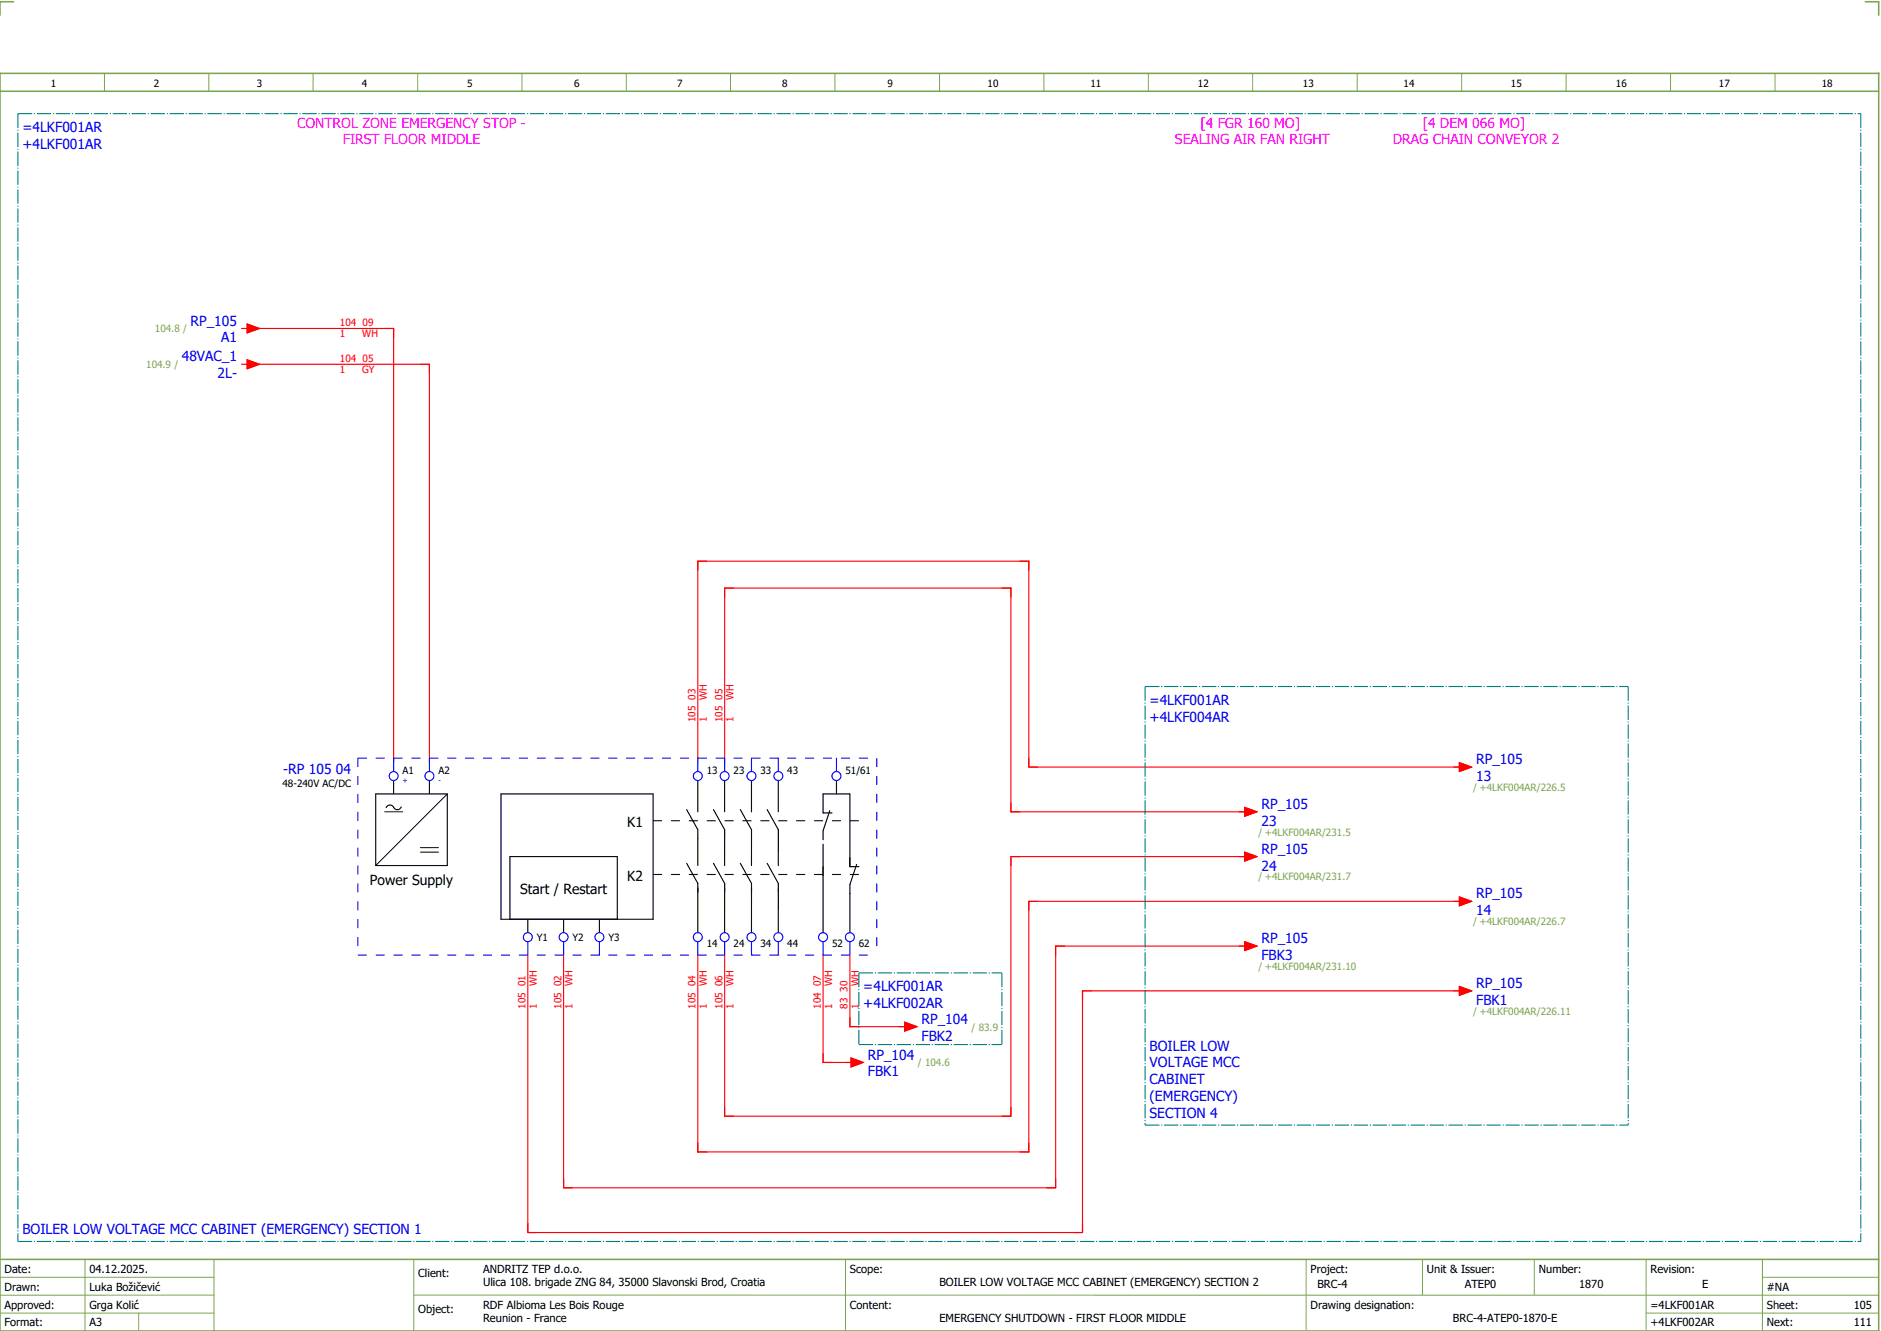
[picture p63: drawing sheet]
<svg xmlns="http://www.w3.org/2000/svg" width="421mm" height="297mm" viewBox="0 0 421 297" stroke-linecap="round" stroke-linejoin="round" font-family="sans-serif">
<defs><g id="words">
<g font-size="3.1" fill="#00f">
<text x="5" y="29.5">=4LKF001AR</text>
<text x="5" y="33.3">+4LKF001AR</text>
<text x="42.6" y="72.8">RP_105</text>
<text x="49.4" y="76.5">A1</text>
<text x="40.6" y="80.8">48VAC_1</text>
<text x="48.6" y="84.5">2L-</text>
<text x="257" y="157.5">=4LKF001AR</text>
<text x="257" y="161.3">+4LKF004AR</text>
<text x="63.3" y="173">-RP 105 04</text>
<text x="330" y="170.8">RP_105</text>
<text x="330" y="174.5">13</text>
<text x="282" y="180.8">RP_105</text>
<text x="282" y="184.5">23</text>
<text x="282" y="190.8">RP_105</text>
<text x="282" y="194.5">24</text>
<text x="330" y="200.8">RP_105</text>
<text x="330" y="204.5">14</text>
<text x="282" y="210.8">RP_105</text>
<text x="282" y="214.5">FBK3</text>
<text x="193" y="221.5">=4LKF001AR</text>
<text x="330" y="220.8">RP_105</text>
<text x="193" y="225.3">+4LKF002AR</text>
<text x="330" y="224.5">FBK1</text>
<text x="206" y="228.8">RP_104</text>
<text x="206" y="232.5">FBK2</text>
<text x="194" y="236.8">RP_104</text>
<text x="257" y="234.8">BOILER LOW</text>
<text x="257" y="238.5">VOLTAGE MCC</text>
<text x="194" y="240.5">FBK1</text>
<text x="257" y="242.3">CABINET</text>
<text x="257" y="246">(EMERGENCY)</text>
<text x="257" y="249.8">SECTION 4</text>
<text x="5" y="275.8">BOILER LOW VOLTAGE MCC CABINET (EMERGENCY) SECTION 1</text>
</g>
<g font-size="3.1" fill="#f0f">
<text x="66.4" y="28.5">CONTROL ZONE EMERGENCY STOP -</text>
<text x="268.4" y="28.5">[4 FGR 160 MO]</text>
<text x="318.1" y="28.5">[4 DEM 066 MO]</text>
<text x="76.6" y="32.3">FIRST FLOOR MIDDLE</text>
<text x="262.7" y="32.3">SEALING AIR FAN RIGHT</text>
<text x="311.4" y="32.3">DRAG CHAIN CONVEYOR 2</text>
</g>
<g font-size="3.1">
<text x="140.2" y="184.8">K1</text>
<text x="82.7" y="197.8">Power Supply</text>
<text x="140.2" y="196.8">K2</text>
<text x="116.3" y="199.8">Start / Restart</text>
</g>
<g font-size="2.5">
<text x="1" y="284.4">Date:</text>
<text x="20" y="284.4">04.12.2025.</text>
<text x="93.5" y="285.4">Client:</text>
<text x="108" y="284.4">ANDRITZ TEP d.o.o.</text>
<text x="108" y="287.4">Ulica 108. brigade ZNG 84, 35000 Slavonski Brod, Croatia</text>
<text x="190" y="284.4">Scope:</text>
<text x="210" y="287.4">BOILER LOW VOLTAGE MCC CABINET (EMERGENCY) SECTION 2</text>
<text x="293" y="284.4">Project:</text>
<text x="294.5" y="287.9">BRC-4</text>
<text x="319" y="284.4">Unit &amp; Issuer:</text>
<text x="327.5" y="287.9">ATEP0</text>
<text x="344" y="284.4">Number:</text>
<text x="353" y="287.9">1870</text>
<text x="369" y="284.4">Revision:</text>
<text x="380.6" y="287.9">E</text>
<text x="1" y="288.4">Drawn:</text>
<text x="1" y="292.4">Approved:</text>
<text x="20" y="292.4">Grga Kolić</text>
<text x="20" y="288.4">Luka Božičević</text>
<text x="93.5" y="293.4">Object:</text>
<text x="108" y="292.4">RDF Albioma Les Bois Rouge</text>
<text x="190" y="292.4">Content:</text>
<text x="293" y="292.4">Drawing designation:</text>
<text x="369" y="292.4">=4LKF001AR</text>
<text x="395" y="292.4">Sheet:</text>
<text x="395" y="288.4">#NA</text>
<text x="414.4" y="292.4">105</text>
<text x="1" y="296.4">Format:</text>
<text x="20" y="296.4">A3</text>
<text x="108" y="295.4">Reunion - France</text>
<text x="210" y="295.4">EMERGENCY SHUTDOWN - FIRST FLOOR MIDDLE</text>
<text x="324.8" y="295.4">BRC-4-ATEP0-1870-E</text>
<text x="369" y="296.4">+4LKF002AR</text>
<text x="395" y="296.4">Next:</text>
<text x="414.4" y="296.4">111</text>
</g>
<g font-size="2.2">
<text x="11.4" y="19.4">1</text>
<text x="34.4" y="19.4">2</text>
<text x="57.4" y="19.4">3</text>
<text x="80.9" y="19.4">4</text>
<text x="104.4" y="19.4">5</text>
<text x="128.4" y="19.4">6</text>
<text x="151.4" y="19.4">7</text>
<text x="174.9" y="19.4">8</text>
<text x="198.4" y="19.4">9</text>
<text x="220.8" y="19.4">10</text>
<text x="243.8" y="19.4">11</text>
<text x="267.8" y="19.4">12</text>
<text x="291.3" y="19.4">13</text>
<text x="313.8" y="19.4">14</text>
<text x="337.8" y="19.4">15</text>
<text x="361.3" y="19.4">16</text>
<text x="384.3" y="19.4">17</text>
<text x="407.3" y="19.4">18</text>
<text x="90" y="172.9">A1</text>
<text x="98" y="172.9">A2</text>
<text x="158" y="172.9">13</text>
<text x="164" y="172.9">23</text>
<text x="170" y="172.9">33</text>
<text x="176" y="172.9">43</text>
<text x="189" y="172.9">51/61</text>
<text x="63.2" y="175.9">48-240V AC/DC</text>
<text x="120" y="210.3">Y1</text>
<text x="128" y="210.3">Y2</text>
<text x="136" y="210.3">Y3</text>
<text x="158" y="211.6">14</text>
<text x="164" y="211.6">24</text>
<text x="170" y="211.6">34</text>
<text x="176" y="211.6">44</text>
<text x="186" y="211.6">52</text>
<text x="192" y="211.6">62</text>
</g>
<g font-size="2.2" fill="#7ca552">
<text x="34.6" y="74.3">104.8 /</text>
<text x="32.7" y="82.3">104.9 /</text>
<text x="329.3" y="176.7">/ +4LKF004AR/226.5</text>
<text x="281.3" y="186.7">/ +4LKF004AR/231.5</text>
<text x="281.3" y="196.7">/ +4LKF004AR/231.7</text>
<text x="329.3" y="206.7">/ +4LKF004AR/226.7</text>
<text x="281.3" y="216.7">/ +4LKF004AR/231.10</text>
<text x="329.3" y="226.7">/ +4LKF004AR/226.11</text>
<text x="217.2" y="230.3">/ 83.9</text>
<text x="205.2" y="238.3">/ 104.6</text>
</g>
<g font-size="2.2" fill="#f00">
<text x="76" y="72.9">104 09</text>
<text x="76" y="75.4">1</text>
<text x="81" y="75.4">WH</text>
<text x="76" y="80.9">104 05</text>
<text x="76" y="83.4">1</text>
<text x="81" y="83.4">GY</text>
<text x="155.5" y="161.4" transform="rotate(-90 155.5 161.4)">105 03</text>
<text x="158" y="161.4" transform="rotate(-90 158 161.4)">1</text>
<text x="158" y="156.4" transform="rotate(-90 158 156.4)">WH</text>
<text x="161.5" y="161.4" transform="rotate(-90 161.5 161.4)">105 05</text>
<text x="164" y="161.4" transform="rotate(-90 164 161.4)">1</text>
<text x="164" y="156.4" transform="rotate(-90 164 156.4)">WH</text>
<text x="120" y="220.4" transform="rotate(-90 120 220.4)">WH</text>
<text x="128" y="220.4" transform="rotate(-90 128 220.4)">WH</text>
<text x="158" y="220.4" transform="rotate(-90 158 220.4)">WH</text>
<text x="164" y="220.4" transform="rotate(-90 164 220.4)">WH</text>
<text x="186" y="220.4" transform="rotate(-90 186 220.4)">WH</text>
<text x="192" y="220.4" transform="rotate(-90 192 220.4)">WH</text>
<text x="117.5" y="225.4" transform="rotate(-90 117.5 225.4)">105 01</text>
<text x="120" y="225.4" transform="rotate(-90 120 225.4)">1</text>
<text x="125.5" y="225.4" transform="rotate(-90 125.5 225.4)">105 02</text>
<text x="128" y="225.4" transform="rotate(-90 128 225.4)">1</text>
<text x="155.5" y="225.4" transform="rotate(-90 155.5 225.4)">105 04</text>
<text x="158" y="225.4" transform="rotate(-90 158 225.4)">1</text>
<text x="161.5" y="225.4" transform="rotate(-90 161.5 225.4)">105 06</text>
<text x="164" y="225.4" transform="rotate(-90 164 225.4)">1</text>
<text x="183.5" y="225.4" transform="rotate(-90 183.5 225.4)">104 07</text>
<text x="186" y="225.4" transform="rotate(-90 186 225.4)">1</text>
<text x="189.5" y="225.4" transform="rotate(-90 189.5 225.4)">83 30</text>
<text x="192" y="225.4" transform="rotate(-90 192 225.4)">1</text>
</g>
<g font-size="1.6" fill="#00f">
<text x="90" y="175">+</text>
<text x="98" y="175">-</text>
</g>
</g></defs>
<path d="M0 16.4h420v281h-420zM3 .4h-3v3M417 .4h3v3M0 20.4h420M0 281.4h420" fill="none" stroke="#7ca552" stroke-width=".35"/>
<g fill="none" stroke="#7ca552" stroke-width=".22">
<path d="M23.4 16.5v4M46.7 16.4v4M70 16.4v4M93.4 16.4v4M116.7 16.5v4M140 16.4v4M163.3 16.4v4M186.7 16.4v4M210 16.4v4M233.4 16.4v4M256.7 16.4v4M280 16.5v4"/>
<path d="M303.4 16.4v4M326.8 16.4v4M350.1 16.4v4M373.5 16.4v4M396.8 16.4v4M0 285.4h47.8M0 293.4h47.8M19 281.4v16M31 293.4v4M47.8 281.4v16M47.8 289.4h-47.8M92.5 281.4v16"/>
<path d="M92.5 289.4h327.5M189 281.4v16M292 281.4v15.8M318 281.4v8M343 281.4v8M368 281.4v15.8M368 293.4h52M394 285.4h26M394 281.4v15.8"/>
</g>
<g fill="none" stroke="#f00" stroke-width=".25">
<path d="M54 73.4h1.2M55.2 72.4l2.8 1-2.8 1zM56 73.4h32v97M54 81.4h1.2M55.2 80.4l2.8 1-2.8 1zM56 81.4h40v89M156 170.4v-45h74v46h97M162 170.4v-39h64v50h53M326.2 170.4l2.8 1-2.8 1zM278.2 180.4l2.8 1-2.8 1zM278.2 190.4l2.8 1-2.8 1zM279 191.4h-53v58h-64v-36"/>
<path d="M118 213.4v62h124v-54h85M184 213.4v24h7M190 213.4v16h13M278.2 210.4l2.8 1-2.8 1zM279 211.4h-43v54h-110v-52M326.2 200.4l2.8 1-2.8 1zM327 201.4h-97v56h-74v-44M190.2 236.4l2.8 1-2.8 1zM202.2 228.4l2.8 1-2.8 1zM326.2 220.4l2.8 1-2.8 1z"/>
</g>
<g fill="#f00" stroke="#f00" stroke-width=".22">
<path d="M278.2 210.4l2.8 1-2.8 1z"/>
<path d="M55.2 72.4l2.8 1-2.8 1z"/>
<path d="M55.2 80.4l2.8 1-2.8 1z"/>
<path d="M190.2 236.4l2.8 1-2.8 1z"/>
<path d="M202.2 228.4l2.8 1-2.8 1z"/>
<path d="M326.2 220.4l2.8 1-2.8 1z"/>
<path d="M278.2 180.4l2.8 1-2.8 1z"/>
<path d="M326.2 170.4l2.8 1-2.8 1z"/>
<path d="M278.2 190.4l2.8 1-2.8 1z"/>
<path d="M326.2 200.4l2.8 1-2.8 1z"/>
</g>
<g fill="none" stroke="#000" stroke-width=".25">
<path d="M84 177.4h16v16h-16zM88 174.4v3M96 174.4v3M112 177.4h34v28h-34zM156 174.4v7M162 174.4v7M168 174.4v7M174 174.4v7M187 174.4v3M86.3 180.5a.9 .9 0 0 1 .9-.6 .9 .9 0 0 1 .8 .6M89.7 180.3a.9 .9 0 0 1-.9 .6 .9 .9 0 0 1-.8-.6M153.5 180.9l2.5 4.5v8"/>
<path d="M153.5 192.9l2.5 4.5v11M159.5 180.9l2.5 4.5v8M159.5 192.9l2.5 4.5v11M165.5 180.9l2.5 4.5v8M165.5 192.9l2.5 4.5v11M171.5 180.9l2.5 4.5v8M171.5 192.9l2.5 4.5v11M184 188.6v19.8M185.5 181.1l-1.5 4.5v2M186 181.6h-2v-4.2h6v16.2h2M191.5 193.1l-1.5 4.5v10.8M114 205.4v-14h24v14"/>
<path d="M118 205.4v3M126 205.4v3M134 205.4v3"/>
</g>
<path d="M146 183.4h46M146 195.4h46" fill="none" stroke="#000" stroke-width=".25" stroke-dasharray="2 2" stroke-linecap="butt"/>
<path d="M100 177.4l-16 16M86 181.4h4M94 190.4h4M94 189.4h4" fill="none" stroke="#000" stroke-width=".22"/>
<path d="M80 169.4h116M80 169.4v44M196 169.4v44M80 213.4h116" fill="none" stroke="#00f" stroke-width=".25" stroke-dasharray="2 2" stroke-linecap="butt"/>
<g fill="none" stroke="#00f" stroke-width=".25">
<path d="M88 169.4v3M96 169.4v3M156 169.4v3M162 169.4v3M168 169.4v3M174 169.4v3M187 169.4v3M118 210.4v3M126 210.4v3M134 210.4v3M156 210.4v3M162 210.4v3"/>
<path d="M168 210.4v3M174 210.4v3M184 210.4v3M190 210.4v3"/>
<circle cx="88" cy="173.4" r="1"/>
<circle cx="96" cy="173.4" r="1"/>
<circle cx="156" cy="173.4" r="1"/>
<circle cx="162" cy="173.4" r="1"/>
<circle cx="168" cy="173.4" r="1"/>
<circle cx="174" cy="173.4" r="1"/>
<circle cx="187" cy="173.4" r="1"/>
<circle cx="118" cy="209.4" r="1"/>
<circle cx="126" cy="209.4" r="1"/>
<circle cx="134" cy="209.4" r="1"/>
<circle cx="156" cy="209.4" r="1"/>
<circle cx="162" cy="209.4" r="1"/>
<circle cx="168" cy="209.4" r="1"/>
<circle cx="174" cy="209.4" r="1"/>
<circle cx="184" cy="209.4" r="1"/>
<circle cx="190" cy="209.4" r="1"/>
</g>
<path d="M4 25.4h412M4 25.4v252M416 25.4v252M256 153.4h108M256 153.4v98M364 153.4v98M192 217.4h32M192 217.4v16M224 217.4v16M192 233.4h32M256 251.4h108M4 277.4h412" fill="none" stroke="#007f7f" stroke-width=".25" stroke-dasharray="3.2 .4 .3 .4" stroke-linecap="butt"/>
<use href="#words"/>
</svg>
